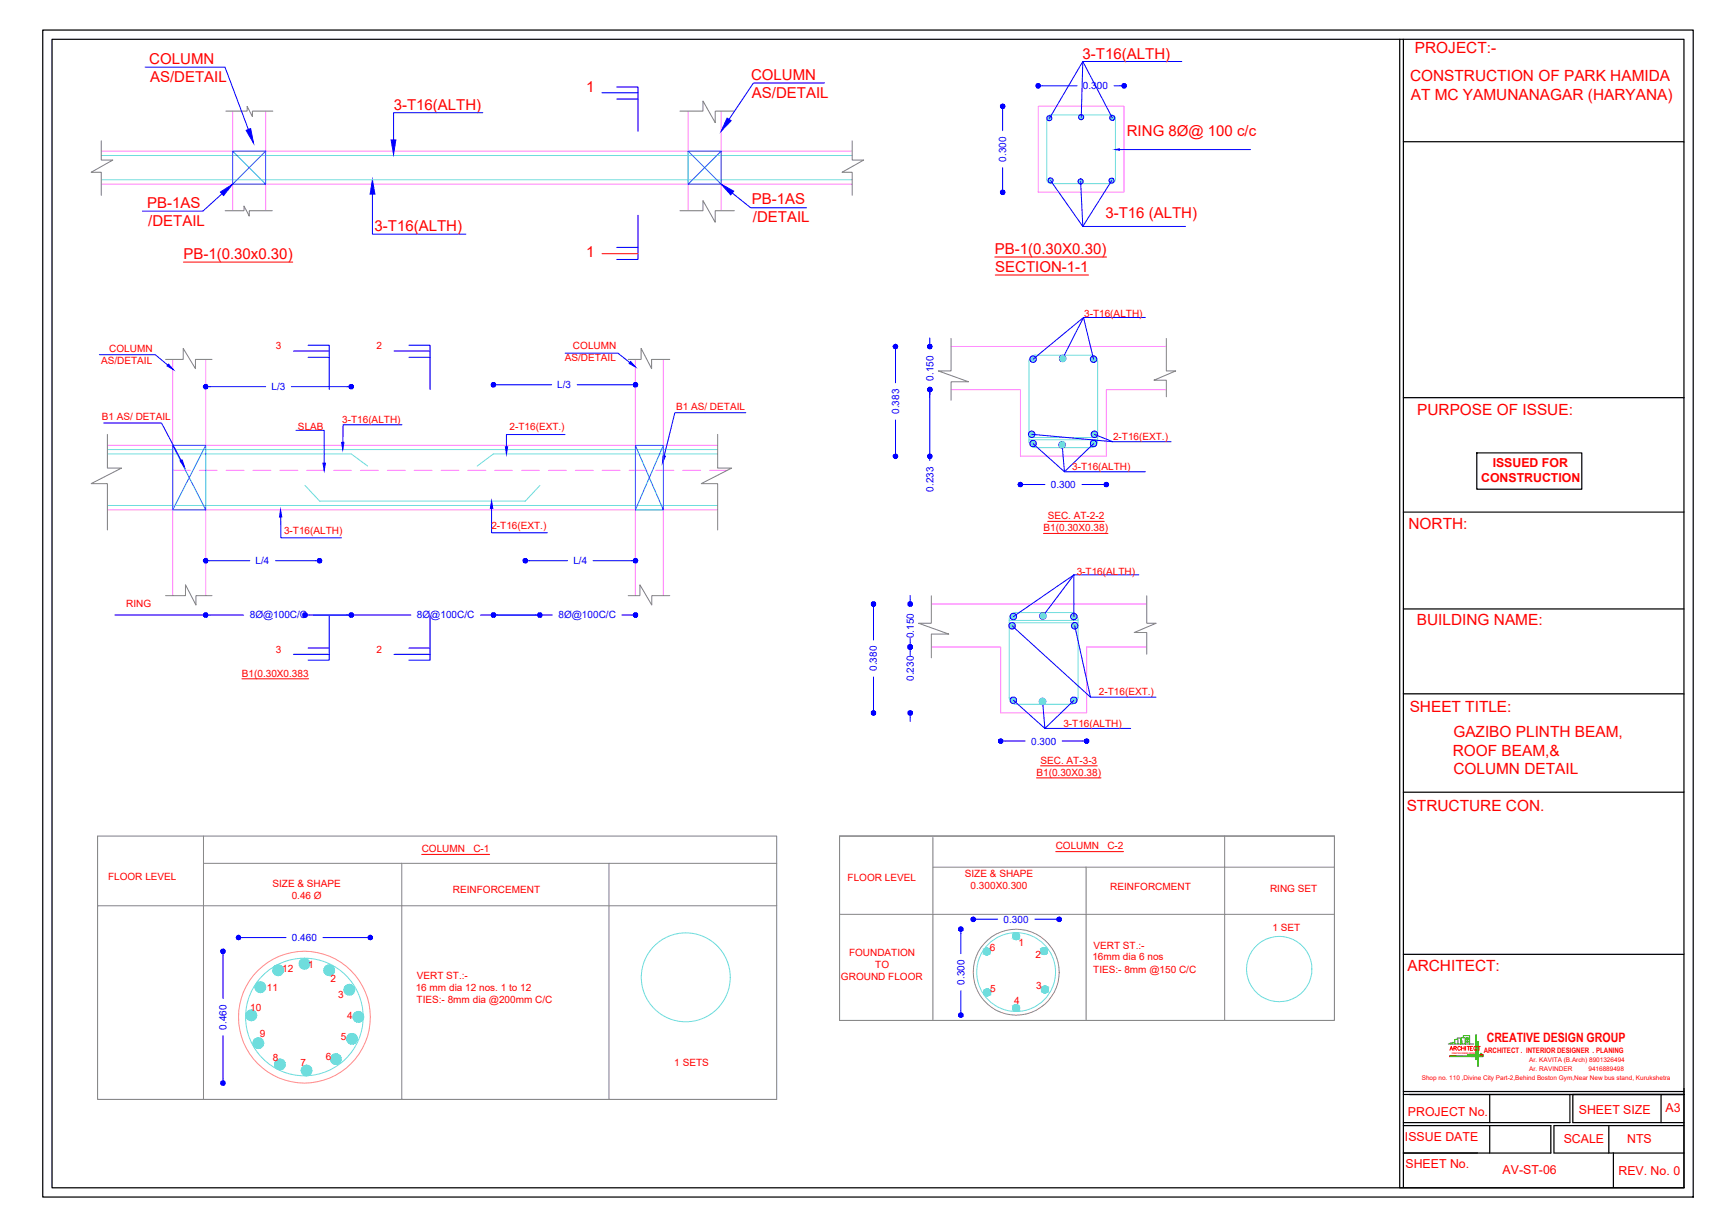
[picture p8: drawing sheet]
<svg xmlns="http://www.w3.org/2000/svg" width="420mm" height="297mm" viewBox="0 0 420 297" stroke-linecap="round" stroke-linejoin="round" font-family="sans-serif">
<defs><g id="words">
<g font-size="3.7" fill="#f00">
<text x="342.8" y="12.8">PROJECT:-</text>
<text x="341.7" y="19.7">CONSTRUCTION OF PARK HAMIDA</text>
<text x="341.8" y="24.2">AT MC YAMUNANAGAR (HARYANA)</text>
<text x="343.4" y="100.5">PURPOSE OF ISSUE:</text>
<text x="341.3" y="128.1">NORTH:</text>
<text x="343.3" y="151.5">BUILDING NAME:</text>
<text x="341.6" y="172.5">SHEET TITLE:</text>
<text x="352.2" y="178.6">GAZIBO PLINTH BEAM,</text>
<text x="352" y="183.1">ROOF BEAM,&amp;</text>
<text x="352.2" y="187.6">COLUMN DETAIL</text>
<text x="340.9" y="196.4">STRUCTURE CON.</text>
<text x="341" y="235.4">ARCHITECT:</text>
</g>
<g font-size="3.6" fill="#f00">
<text x="36.2" y="15.5">COLUMN</text>
<text x="262.3" y="14.4">3-T16(ALTH)</text>
<text x="36.4" y="19.9">AS/DETAIL</text>
<text x="142.1" y="22.2">1</text>
<text x="182" y="19.3">COLUMN</text>
<text x="182.2" y="23.7">AS/DETAIL</text>
<text x="95.4" y="26.7">3-T16(ALTH)</text>
<text x="273" y="33">RING 8Ø@ 100 c/c</text>
<text x="35.7" y="50.4">PB-1AS</text>
<text x="182.2" y="49.5">PB-1AS</text>
<text x="182.4" y="53.9">/DETAIL</text>
<text x="267.8" y="52.9">3-T16 (ALTH)</text>
<text x="35.9" y="54.8">/DETAIL</text>
<text x="90.7" y="56">3-T16(ALTH)</text>
<text x="44.4" y="62.7">PB-1(0.30x0.30)</text>
<text x="142.1" y="62.4">1</text>
<text x="241" y="61.5">PB-1(0.30X0.30)</text>
<text x="241.2" y="65.9">SECTION-1-1</text>
</g>
<text font-size="3.1" fill="#f00" x="360.2" y="252.3">CREATIVE DESIGN GROUP</text>
<g font-size="3" fill="#f00">
<text x="361.7" y="113.2">ISSUED FOR</text>
<text x="358.9" y="116.8">CONSTRUCTION</text>
<text x="382.6" y="270">SHEET SIZE</text>
<text x="403.5" y="269.5">A3</text>
<text x="341.2" y="270.3">PROJECT No.</text>
<text x="340.4" y="276.5">ISSUE DATE</text>
<text x="378.9" y="276.9">SCALE</text>
<text x="394.3" y="276.9">NTS</text>
<text x="340.6" y="283">SHEET No.</text>
<text x="364.1" y="284.4">AV-ST-06</text>
<text x="392.2" y="284.7">REV. No. 0</text>
</g>
<g font-size="2.4" fill="#00f">
<text x="262.4" y="21.6">0.300</text>
<text x="243.8" y="39.2" transform="rotate(-90 243.8 39.2)">0.300</text>
<text x="65.8" y="94.5">L/3</text>
<text x="135" y="94.1">L/3</text>
<text x="226.2" y="92.2" transform="rotate(-90 226.2 92.2)">0.150</text>
<text x="217.8" y="100.3" transform="rotate(-90 217.8 100.3)">0.383</text>
<text x="226.2" y="119.1" transform="rotate(-90 226.2 119.1)">0.233</text>
<text x="254.6" y="118.2">0.300</text>
<text x="61.9" y="136.7">L/4</text>
<text x="138.9" y="136.7">L/4</text>
<text x="60.5" y="149.6">8Ø@100C/C</text>
<text x="101" y="149.6">8Ø@100C/C</text>
<text x="135.3" y="149.6">8Ø@100C/C</text>
<text x="221.4" y="154.6" transform="rotate(-90 221.4 154.6)">0.150</text>
<text x="212.5" y="162.6" transform="rotate(-90 212.5 162.6)">0.380</text>
<text x="221.4" y="165" transform="rotate(-90 221.4 165)">0.230</text>
<text x="249.9" y="180.4">0.300</text>
<text x="243.2" y="223.6">0.300</text>
<text x="70.7" y="228">0.460</text>
<text x="233.7" y="238.5" transform="rotate(-90 233.7 238.5)">0.300</text>
<text x="54.9" y="249.5" transform="rotate(-90 54.9 249.5)">0.460</text>
</g>
<g font-size="2.4" fill="#f00">
<text x="262.7" y="76.7">3-T16(ALTH)</text>
<text x="24.5" y="88.1">AS/DETAIL</text>
<text x="26.5" y="85.2">COLUMN</text>
<text x="66.8" y="84.5">3</text>
<text x="91.3" y="84.5">2</text>
<text x="136.8" y="87.5">AS/DETAIL</text>
<text x="138.8" y="84.5">COLUMN</text>
<text x="24.7" y="101.8">B1 AS/ DETAIL</text>
<text x="163.8" y="99.4">B1 AS/ DETAIL</text>
<text x="72.2" y="104.1">SLAB</text>
<text x="82.9" y="102.4">3-T16(ALTH)</text>
<text x="123.5" y="104.3">2-T16(EXT.)</text>
<text x="269.7" y="106.7">2-T16(EXT.)</text>
<text x="259.8" y="113.9">3-T16(ALTH)</text>
<text x="253.9" y="125.8">SEC. AT-2-2</text>
<text x="68.8" y="129.4">3-T16(ALTH)</text>
<text x="119.1" y="128.2">2-T16(EXT.)</text>
<text x="252.8" y="128.7">B1(0.30X0.38)</text>
<text x="260.9" y="139.2">3-T16(ALTH)</text>
<text x="30.6" y="147.1">RING</text>
<text x="66.8" y="158.3">3</text>
<text x="91.3" y="158.3">2</text>
<text x="58.6" y="164">B1(0.30X0.383</text>
<text x="266.3" y="168.4">2-T16(EXT.)</text>
<text x="257.7" y="176.1">3-T16(ALTH)</text>
<text x="252.1" y="185">SEC. AT-3-3</text>
<text x="251.1" y="188">B1(0.30X0.38)</text>
<text x="102.2" y="206.5">COLUMN</text>
<text x="114.7" y="206.5">C-1</text>
<text x="255.8" y="205.8">COLUMN</text>
<text x="268.3" y="205.8">C-2</text>
<text x="26.2" y="213.2">FLOOR LEVEL</text>
<text x="66" y="214.8">SIZE &amp; SHAPE</text>
<text x="205.4" y="213.4">FLOOR LEVEL</text>
<text x="233.8" y="212.4">SIZE &amp; SHAPE</text>
<text x="235.2" y="215.3">0.300X0.300</text>
<text x="269" y="215.6">REINFORCMENT</text>
<text x="70.7" y="217.8">0.46 Ø</text>
<text x="109.8" y="216.4">REINFORCEMENT</text>
<text x="307.7" y="216">RING SET</text>
<text x="308.3" y="225.5">1 SET</text>
<text x="205.7" y="231.7">FOUNDATION</text>
<text x="239.8" y="230.5">6</text>
<text x="246.8" y="229.1">1</text>
<text x="250.9" y="232.2">2</text>
<text x="264.7" y="232.7">16mm dia 6 nos</text>
<text x="265" y="229.8">VERT ST.:-</text>
<text x="68.4" y="235.5">12</text>
<text x="74.7" y="234.6">1</text>
<text x="80.1" y="237.9">2</text>
<text x="101" y="237.3">VERT ST.:-</text>
<text x="203.8" y="237.5">GROUND FLOOR</text>
<text x="212.1" y="234.6">TO</text>
<text x="251.1" y="239.7">3</text>
<text x="264.9" y="235.7">TIES:- 8mm @150 C/C</text>
<text x="60.6" y="244.9">10</text>
<text x="64.7" y="240.1">11</text>
<text x="81.9" y="241.9">3</text>
<text x="100.7" y="240.2">16 mm dia 12 nos. 1 to 12</text>
<text x="101" y="243.1">TIES:- 8mm dia @200mm C/C</text>
<text x="239.9" y="240.4">5</text>
<text x="245.8" y="243.2">4</text>
<text x="63" y="251.3">9</text>
<text x="84.1" y="246.9">4</text>
<text x="66.1" y="257">8</text>
<text x="79" y="256.9">6</text>
<text x="82.6" y="252.1">5</text>
<text x="72.8" y="258.4">7</text>
<text x="163.4" y="258.4">1 SETS</text>
</g>
<text font-size="1.8" fill="#f00" x="359.5" y="255.1">ARCHITECT . INTERIOR DESIGNER . PLANING</text>
<g font-size="1.6" fill="#f00">
<text x="370.5" y="257.2">Ar. KAVITA (B.Arch) 8901326494</text>
<text x="344.5" y="261.7">Shop no. 110 ,Divine City Part-2,Behind Boston Gym,Near New bus stand, Kurukshetra</text>
<text x="370.5" y="259.4">Ar. RAVINDER</text>
<text x="384.9" y="259.4">9416889498</text>
</g>
<text font-size=".5" fill="#f00" x="351.8" y="255.4">CREATIVE DESIGN GROUP</text>
</g></defs>
<!-- layer: HATCH -->
<g fill="none" stroke="#808080" stroke-width=".24">
<path d="M24.5 34.1v4.7h2.8l-5.2 2.9h2.4v5.6M54.7 26.9h5.2v-1.1l1.3 2.4v-1.3h4.9M164.7 26.9h5.6v-2.4l3 5.2v-2.8h4.7M206.5 34.1v4.7h2.8l-5.3 2.9h2.5v5.6M54.6 51.1h4.5v-1.2l1.3 2.5v-1.3h5.6M164.7 51.1h5.6v-2.5l3 5.2v-2.7h4.7M40.1 87.1h4.3v-2.7l3 4.9v-2.2h4M152.2 87.1h3.1v-2.7l2.6 4.9v-2.2h4.4M230.4 82v7.9h-3l7.3 2.6h-4.3v4.5M282.6 82v7.9h2.3l-5.3 2.2h3v4M26 105.2v8.2h3.4l-7.3 3.8h3.9v11.2M173.9 105.2v8.2h3.4l-7.4 3.8h4v11.2"/>
<path d="M40.1 144.3h4.8v-2.6l2.6 4.9v-2.3h3.9M152.2 144.3h2.9v-2.6l2.8 4.9v-2.3h4.4M225.7 144.4v6.6h-3.1l7.3 2.6h-4.2v5.8M277.9 144.4v6.6h2.2l-5.3 2.2h3.1v5.3M23.7 202.6h164.5v63.8h-164.5zM23.7 219.5h164.5M49.3 209.2h138.9M49.3 202.6v63.8M97.4 209.2v57.2M147.6 209.2v57.2M203.4 202.6h119.9v44.6h-119.9zM226 202.9v44.3"/>
<path d="M226 210.1h97.3M263.2 210.1v37.1M296.7 202.6v44.6M203.4 221.5h119.9"/>
</g>
<!-- layer: TEXT -->
<path d="M44.4 63.5h26.5M145.9 61.5h8.7M241 62.3h27.1M241.2 66.6h22.6M252.8 129.2h15.7M253.9 126.3h13.7M58.6 164.5h16.2M251.1 188.5h15.7M252.1 185.5h13.8M102.2 207h16.4M255.8 206.3h16.4" fill="none" stroke="#f00" stroke-width=".24"/>
<!-- layer: steel -->
<g fill="none" stroke="#6edddd" stroke-width=".24">
<path d="M24.5 37.7h182M254.7 27.8a1.12 1.12 0 0 0-1.1 1.1v14.5a1.04 1.04 0 0 0 1.1 1.1h14.5M254.7 27.9h14.5M269.2 27.8a1.12 1.12 0 0 1 1.1 1.2v14.4a1.12 1.12 0 0 1-1.1 1.1M24.5 43.6h182M249.3 87.7v19.1M251 86a1.67 1.67 0 0 0-1.7 1.7M251 86.1h13.3M264.3 86a1.67 1.67 0 0 1 1.7 1.7v19.1a1.67 1.67 0 0 1-1.7 1.7h-13.3a1.67 1.67 0 0 1-1.7-1.7M26 108.9h147.9M26 110h59.1l4 2.9M73.9 117.6l3.6 3.8h49.8l3.5-3.8"/>
<path d="M173.9 110h-54.4l-3.9 2.9M249.3 106.6h16.7M249.3 106h16.7M26 122.5h147.9M244.5 150.3h16.7M244.5 150.9h16.7M246.2 148.4a1.67 1.67 0 0 0-1.7 1.7v18.9M246.2 148.4h13.3M259.5 148.4a1.67 1.67 0 0 1 1.7 1.7v18.9M244.5 169a1.67 1.67 0 0 0 1.7 1.6h13.3a1.67 1.67 0 0 0 1.7-1.6"/>
<circle cx="166.2" cy="236.8" r="10.8"/>
<circle cx="239.1" cy="230.5" r=".85"/>
<circle cx="246.2" cy="235.5" r="9.5"/>
<circle cx="246.2" cy="226.8" r=".82"/>
<circle cx="253" cy="230.4" r=".84"/>
<circle cx="253.2" cy="239.7" r=".84"/>
<circle cx="309.9" cy="234.8" r="7.9"/>
<circle cx="73.8" cy="246.4" r="14.2"/>
<circle cx="239.2" cy="240.5" r=".84"/>
<circle cx="246.2" cy="244.2" r=".83"/>
</g>
<!-- layer: STEPS -->
<circle cx="73.8" cy="246.4" r="16" fill="none" stroke="#dda56e" stroke-width=".24"/>
<!-- layer: steel -->
<g fill="#6edddd" stroke="#6edddd" stroke-width=".24">
<path d="M239.1 239.6h.2z"/>
<path d="M239 241.3h.4z"/>
<path d="M253.1 238.9h.2z"/>
<path d="M252.4 240h1.6z"/>
<path d="M253 240.5h.4z"/>
<path d="M252.8 229.6h.3z"/>
<path d="M252.8 231.2h.4z"/>
<path d="M239 229.7h.2z"/>
<path d="M238.4 230h1.4z"/>
<path d="M238.4 230.2h1.4z"/>
<path d="M238.3 230.8h1.6z"/>
<path d="M238.9 231.4h.4z"/>
<path d="M73.8 233.5h1.3l-.1-.4zM73.8 233.5l1-.8 .2 .4zM74.5 232.5l-.7 1 1-.8z"/>
<path d="M74.2 232.3l-.4 1.2 .7-1zM73.8 232.2l.4 .1-.4 1.2zM73.4 232.3l.4 1.2v-1.3z"/>
<path d="M73 232.5l.8 1-.4-1.2zM73 232.5l.8 1-1.1-.8zM72.7 232.7l-.2 .4 1.3 .4z"/>
<path d="M72.5 233.1v.4h1.3zM72.5 233.5h1.3l-1.3 .4zM72.5 233.9l.2 .4 1.1-.8z"/>
<path d="M72.7 234.3l.3 .3 .8-1.1zM73.8 233.5l-.4 1.2-.4-.1zM73.8 233.5l-.4 1.2 .4 .1z"/>
<path d="M73.8 233.5v1.3l.4-.1zM73.8 233.5l.7 1.1-.3 .1zM73.8 233.5l.7 1.1 .3-.3z"/>
<path d="M73.8 233.5l1 .8 .2-.4zM73.8 233.5h1.3l-.1 .4z"/>
<path d="M74.3 259.4h1.3l-.1-.4zM74.3 259.4l1-.8 .2 .4zM75 258.3l-.7 1.1 1-.8z"/>
<path d="M74.7 258.1l-.4 1.3 .7-1.1zM74.3 258.1h.4l-.4 1.3zM73.9 258.1l.4 1.3v-1.3z"/>
<path d="M73.5 258.3l.8 1.1-.4-1.3zM73.5 258.3l.8 1.1-1.1-.8zM73.2 258.6l-.1 .4 1.2 .4z"/>
<path d="M73.1 259l-.1 .4h1.3zM73 259.4h1.3l-1.2 .4zM73.1 259.8l.1 .3 1.1-.7z"/>
<path d="M73.2 260.1l.3 .3 .8-1zM74.3 259.4l-.4 1.2-.4-.2zM74.3 259.4l-.4 1.2 .4 .1z"/>
<path d="M74.3 259.4v1.3l.4-.1zM74.3 259.4l.7 1-.3 .2zM74.3 259.4l.7 1 .3-.3z"/>
<path d="M74.3 259.4l1 .7 .2-.3zM74.3 259.4h1.3l-.1 .4z"/>
<path d="M86.9 246.4h1.2v-.4zM86.9 246.4l1-.8 .2 .4zM87.6 245.3l-.7 1.1 1-.8z"/>
<path d="M87.2 245.2l-.3 1.2 .7-1.1zM86.9 245.1l.3 .1-.3 1.2zM86.4 245.2l.5 1.2v-1.3z"/>
<path d="M86 245.3l.9 1.1-.5-1.2zM86 245.3l.9 1.1-1.1-.8zM85.8 245.6l-.2 .4 1.3 .4z"/>
<path d="M85.6 246l-.1 .4h1.4zM85.5 246.4h1.4l-1.3 .4zM85.6 246.8l.2 .3 1.1-.7z"/>
<path d="M85.8 247.1l.2 .3 .9-1zM86.9 246.4l-.5 1.2-.4-.2zM86.9 246.4l-.5 1.2 .5 .1z"/>
<path d="M86.9 246.4v1.3l.3-.1zM86.9 246.4l.7 1-.4 .2zM86.9 246.4l.7 1 .3-.3z"/>
<path d="M86.9 246.4l1 .7 .2-.3zM86.9 246.4h1.2v.4z"/>
<path d="M60.9 246h1.3l-.1-.4zM60.9 246l1.1-.8 .1 .4zM61.7 244.9l-.8 1.1 1.1-.8z"/>
<path d="M61.3 244.8l-.4 1.2 .8-1.1zM60.9 244.7l.4 .1-.4 1.2zM60.5 244.8l.4 1.2v-1.3z"/>
<path d="M60.1 244.9l.8 1.1-.4-1.2zM60.1 244.9l.8 1.1-1.1-.8zM59.8 245.2l-.1 .4 1.2 .4z"/>
<path d="M59.7 245.6l-.1 .4h1.3zM59.6 246h1.3l-1.2 .4zM59.7 246.4l.1 .4 1.1-.8z"/>
<path d="M59.8 246.8l.3 .3 .8-1.1zM60.9 246l-.4 1.2-.4-.1zM60.9 246l-.4 1.2 .4 .1z"/>
<path d="M60.9 246v1.3l.4-.1zM60.9 246l.8 1.1-.4 .1zM60.9 246l.8 1.1 .3-.3z"/>
<path d="M60.9 246l1.1 .8 .1-.4zM60.9 246h1.3l-.1 .4z"/>
<path d="M63.1 239.2h1.3l-.1-.4zM63.1 239.2l1-.8 .2 .4zM63.9 238.1l-.8 1.1 1-.8z"/>
<path d="M63.5 238l-.4 1.2 .8-1.1zM63.1 237.9l.4 .1-.4 1.2zM62.7 238l.4 1.2v-1.3z"/>
<path d="M62.3 238.1l.8 1.1-.4-1.2zM62.3 238.1l.8 1.1-1.1-.8zM62 238.4l-.2 .4 1.3 .4z"/>
<path d="M61.8 238.8v.4h1.3zM61.8 239.2h1.3l-1.3 .4zM61.8 239.6l.2 .3 1.1-.7z"/>
<path d="M62 239.9l.3 .3 .8-1zM63.1 239.2l-.4 1.2-.4-.2zM63.1 239.2l-.4 1.2 .4 .1z"/>
<path d="M63.1 239.2v1.3l.4-.1zM63.1 239.2l.8 1-.4 .2zM63.1 239.2l.8 1 .2-.3z"/>
<path d="M63.1 239.2l1 .7 .2-.3zM63.1 239.2h1.3l-.1 .4z"/>
<path d="M67.4 235.1h1.3v-.4zM67.4 235.1l1-.8 .3 .4zM68.2 234l-.8 1.1 1-.8z"/>
<path d="M67.8 233.8l-.4 1.3 .8-1.1zM67.4 233.8h.4l-.4 1.3zM67 233.8l.4 1.3v-1.3z"/>
<path d="M66.6 234l.8 1.1-.4-1.3zM66.6 234l.8 1.1-1-.8zM66.4 234.3l-.2 .4 1.2 .4z"/>
<path d="M66.2 234.7l-.1 .4h1.3zM66.1 235.1h1.3l-1.2 .4zM66.2 235.5l.2 .3 1-.7z"/>
<path d="M66.4 235.8l.2 .3 .8-1zM67.4 235.1l-.4 1.2-.4-.2zM67.4 235.1l-.4 1.2 .4 .1z"/>
<path d="M67.4 235.1v1.3l.4-.1zM67.4 235.1l.8 1-.4 .2zM67.4 235.1l.8 1 .2-.3z"/>
<path d="M67.4 235.1l1 .7 .3-.3zM67.4 235.1h1.3v.4z"/>
<path d="M79.8 235.1h1.3l-.1-.4zM79.8 235.1l1-.8 .2 .4zM80.5 234l-.7 1.1 1-.8z"/>
<path d="M80.2 233.8l-.4 1.3 .7-1.1zM79.8 233.8h.4l-.4 1.3zM79.4 233.8l.4 1.3v-1.3z"/>
<path d="M79 234l.8 1.1-.4-1.3zM79 234l.8 1.1-1.1-.8zM78.7 234.3l-.2 .4 1.3 .4z"/>
<path d="M78.5 234.7v.4h1.3zM78.5 235.1h1.3l-1.3 .4zM78.5 235.5l.2 .3 1.1-.7z"/>
<path d="M78.7 235.8l.3 .3 .8-1zM79.8 235.1l-.4 1.2-.4-.2zM79.8 235.1l-.4 1.2 .4 .1z"/>
<path d="M79.8 235.1v1.3l.4-.1zM79.8 235.1l.7 1-.3 .2zM79.8 235.1l.7 1 .3-.3z"/>
<path d="M79.8 235.1l1 .7 .2-.3zM79.8 235.1h1.3l-.1 .4z"/>
<path d="M84.7 239.8h1.3l-.1-.4zM84.7 239.8l1-.7 .2 .3zM85.4 238.8l-.7 1 1-.7z"/>
<path d="M85.1 238.5l-.4 1.3 .7-1zM84.7 238.5h.4l-.4 1.3zM84.3 238.5l.4 1.3v-1.3z"/>
<path d="M83.9 238.8l.8 1-.4-1.3zM83.9 238.8l.8 1-1.1-.7zM83.6 239.1l-.2 .3 1.3 .4z"/>
<path d="M83.4 239.4l-.1 .4h1.4zM83.3 239.8h1.4l-1.3 .4zM83.4 240.2l.2 .4 1.1-.8z"/>
<path d="M83.6 240.6l.3 .3 .8-1.1zM84.7 239.8l-.4 1.2-.4-.1zM84.7 239.8l-.4 1.2 .4 .1z"/>
<path d="M84.7 239.8v1.3l.4-.1zM84.7 239.8l.7 1.1-.3 .1zM84.7 239.8l.7 1.1 .3-.3z"/>
<path d="M84.7 239.8l1 .8 .2-.4zM84.7 239.8h1.3l-.1 .4z"/>
<path d="M85.3 251.7h1.3l-.1-.4zM85.3 251.7l1-.8 .2 .4zM86 250.6l-.7 1.1 1-.8z"/>
<path d="M85.7 250.4l-.4 1.3 .7-1.1zM85.3 250.4h.4l-.4 1.3zM84.9 250.4l.4 1.3v-1.3z"/>
<path d="M84.5 250.6l.8 1.1-.4-1.3zM84.2 250.9l.3-.3 .8 1.1zM84.2 250.9l-.1 .4 1.2 .4z"/>
<path d="M84.1 251.3l-.1 .4h1.3zM84 251.7h1.3l-1.2 .4zM84.1 252.1l.1 .3 1.1-.7z"/>
<path d="M84.2 252.4l.3 .3 .8-1zM85.3 251.7l-.4 1.2-.4-.2zM85.3 251.7l-.4 1.2 .4 .1z"/>
<path d="M85.3 251.7v1.3l.4-.1zM85.3 251.7l.7 1-.3 .2zM85.3 251.7l.7 1 .3-.3z"/>
<path d="M85.3 251.7l1 .7 .2-.3zM85.3 251.7h1.3l-.1 .4z"/>
<path d="M81.4 256.6h1.3l-.1-.4zM81.4 256.6l1-.8 .2 .4zM82.1 255.6l-.7 1 1-.8z"/>
<path d="M81.8 255.4l-.4 1.2 .7-1zM81.4 255.3l.4 .1-.4 1.2zM81 255.4l.4 1.2v-1.3z"/>
<path d="M80.6 255.6l.8 1-.4-1.2zM80.6 255.6l.8 1-1.1-.8zM80.3 255.8l-.2 .4 1.3 .4z"/>
<path d="M80.1 256.2v.4h1.3zM80.1 256.6h1.3l-1.3 .4zM80.1 257l.2 .4 1.1-.8z"/>
<path d="M80.3 257.4l.3 .2 .8-1zM81.4 256.6l-.4 1.3-.4-.3zM81.4 256.6l-.4 1.3h.4z"/>
<path d="M81.4 256.6v1.3h.4zM81.4 256.6l.7 1-.3 .3zM81.4 256.6l.7 1 .3-.2z"/>
<path d="M81.4 256.6l1 .8 .2-.4zM81.4 256.6h1.3l-.1 .4z"/>
<path d="M67.8 257.9h1.3v-.4zM67.8 257.9l1.1-.8 .2 .4zM68.6 256.8l-.8 1.1 1.1-.8z"/>
<path d="M68.2 256.7l-.4 1.2 .8-1.1zM67.8 256.6l.4 .1-.4 1.2zM67.4 256.7l.4 1.2v-1.3z"/>
<path d="M67.1 256.8l.7 1.1-.4-1.2zM67.1 256.8l.7 1.1-1-.8zM66.8 257.1l-.2 .4 1.2 .4z"/>
<path d="M66.6 257.5l-.1 .4h1.3zM66.5 257.9h1.3l-1.2 .4zM66.6 258.3l.2 .4 1-.8z"/>
<path d="M66.8 258.7l.3 .3 .7-1.1zM67.8 257.9l-.4 1.2-.3-.1zM67.8 257.9l-.4 1.2 .4 .1z"/>
<path d="M67.8 257.9v1.3l.4-.1zM67.8 257.9l.8 1.1-.4 .1zM67.8 257.9l.8 1.1 .3-.3z"/>
<path d="M67.8 257.9l1.1 .8 .2-.4zM67.8 257.9h1.3v.4z"/>
<path d="M62.6 252.7h1.3l-.1-.4zM62.6 252.7l1.1-.7 .1 .3zM63.4 251.7l-.8 1 1.1-.7z"/>
<path d="M63 251.5l-.4 1.2 .8-1zM62.6 251.4l.4 .1-.4 1.2zM62.2 251.5l.4 1.2v-1.3z"/>
<path d="M61.8 251.7l.8 1-.4-1.2zM61.8 251.7l.8 1-1.1-.7zM61.5 252l-.1 .3 1.2 .4z"/>
<path d="M61.4 252.3l-.1 .4h1.3zM61.3 252.7h1.3l-1.2 .5zM61.4 253.2l.1 .3 1.1-.8z"/>
<path d="M61.5 253.5l.3 .3 .8-1.1zM62.6 252.7l-.4 1.3-.4-.2zM62.6 252.7l-.4 1.3h.4z"/>
<path d="M62.6 252.7v1.3h.4zM62.6 252.7l.8 1.1-.4 .2zM62.6 252.7l.8 1.1 .3-.3z"/>
<path d="M62.6 252.7l1.1 .8 .1-.3zM62.6 252.7h1.3l-.1 .5z"/>
<path d="M254.3 28.7h.5v-.3zM254.6 28.2l.2 .2-.5 .3zM254.3 28.1v.6l.3-.5z"/>
<path d="M254 28.2l.3 .5v-.6zM254 28.2l.3 .5-.5-.3zM253.8 28.4l-.1 .3h.6z"/>
<path d="M253.7 28.7l.1 .2 .5-.2zM253.8 28.9l.5-.2-.3 .4zM254.3 28.7l-.3 .4 .3 .1z"/>
<path d="M254.3 28.7v.5l.3-.1zM254.3 28.7l.5 .2-.2 .2zM254.3 28.7l.5 .2v-.2z"/>
<path d="M269.5 28.6h.6l-.1-.3zM269.8 28.1l.2 .2-.5 .3zM269.5 28v.6l.3-.5z"/>
<path d="M269.3 28.1l.2 .5v-.6zM269.1 28.3l.2-.2 .2 .5zM269.1 28.3l-.1 .3h.5z"/>
<path d="M269 28.6l.1 .2 .4-.2zM269.1 28.8l.4-.2-.2 .4zM269.5 28.6l-.2 .4 .2 .1z"/>
<path d="M269.5 28.6v.5l.3-.1zM269.5 28.6l.5 .2-.2 .2zM269.5 28.6l.5 .2 .1-.2z"/>
<path d="M262 28.4h.5v-.3zM262.2 27.9l.3 .2-.5 .3zM262 27.9v.5l.2-.5z"/>
<path d="M261.7 27.9l.3 .5v-.5zM261.7 27.9l.3 .5-.5-.3zM261.5 28.1l-.1 .3h.6z"/>
<path d="M261.4 28.4l.1 .3 .5-.3zM261.5 28.7l.5-.3-.3 .5zM262 28.4l-.3 .5 .3 .1z"/>
<path d="M262 28.4v.6l.2-.1zM262 28.4l.5 .3-.3 .2zM262 28.4l.5 .3v-.3z"/>
<path d="M254.6 43.7h.5l-.1-.2zM254.8 43.3l.2 .2-.4 .2zM254.6 43.2v.5l.2-.4z"/>
<path d="M254.3 43.3l.3 .4v-.5zM254.1 43.5l.2-.2 .3 .4zM254.1 43.5l-.1 .2h.6z"/>
<path d="M254 43.7l.1 .3 .5-.3zM254.1 44l.5-.3-.3 .5zM254.6 43.7l-.3 .5 .3 .1z"/>
<path d="M254.6 43.7v.6l.2-.1zM254.6 43.7l.4 .3-.2 .2zM254.6 43.7l.4 .3 .1-.3z"/>
<path d="M269.4 43.8h.5l-.1-.3zM269.6 43.3l.2 .2-.4 .3zM269.4 43.2v.6l.2-.5z"/>
<path d="M269.1 43.3l.3 .5v-.6zM268.9 43.5l.2-.2 .3 .5zM268.9 43.5l-.1 .3h.6z"/>
<path d="M268.8 43.8l.1 .3 .5-.3zM268.9 44.1l.5-.3-.3 .4zM269.4 43.8l-.3 .4 .3 .1z"/>
<path d="M269.4 43.8v.5l.2-.1zM269.4 43.8l.4 .3-.2 .1zM269.4 43.8l.4 .3 .1-.3z"/>
<path d="M261.9 44h.5l-.1-.3zM262.1 43.5l.2 .2-.4 .3zM261.9 43.4v.6l.2-.5z"/>
<path d="M261.6 43.5l.3 .5v-.6zM261.6 43.5l.3 .5-.5-.3zM261.4 43.7l-.1 .3h.6z"/>
<path d="M261.3 44l.1 .2 .5-.2zM261.4 44.2l.5-.2-.3 .5zM261.9 44l-.3 .5h.3z"/>
<path d="M261.9 44v.5h.2zM261.9 44l.4 .2-.2 .3zM261.9 44l.4 .2 .1-.2z"/>
<path d="M250.3 87h.7l-.1-.3zM250.7 86.4l.2 .3-.6 .3zM250.3 86.3v.7l.4-.6z"/>
<path d="M250 86.4l.3 .6v-.7zM250 86.4l.3 .6-.6-.3zM249.7 86.7l-.1 .3h.7z"/>
<path d="M249.6 87l.1 .4 .6-.4zM249.7 87.4l.6-.4-.3 .6zM250.3 87l-.3 .6 .3 .1z"/>
<path d="M250.3 87v.7l.4-.1zM250.3 87l.6 .4-.2 .2zM250.3 87l.6 .4 .1-.4z"/>
<path d="M265 87h.7l-.1-.3zM265.3 86.4l.3 .3-.6 .3zM265 86.3v.7l.3-.6z"/>
<path d="M264.6 86.4l.4 .6v-.7zM264.6 86.4l.4 .6-.6-.3zM264.4 86.7l-.1 .3h.7z"/>
<path d="M264.3 87l.1 .4 .6-.4zM264.4 87.4l.6-.4-.4 .6zM265 87l-.4 .6 .4 .1z"/>
<path d="M265 87v.7l.3-.1zM265 87l.6 .4-.3 .2zM265 87l.6 .4 .1-.4z"/>
<path d="M249.6 107.5l.1 .3 .6-.3zM249.7 107.8l.6-.3-.3 .6zM250.3 107.5l-.3 .6 .3 .1z"/>
<path d="M250.3 107.5v.7l.4-.1zM250.3 107.5l.6 .3-.2 .3zM250.3 107.5l.6 .3 .1-.3z"/>
<path d="M250.3 107.5h.7l-.1-.4zM250.7 106.9l.2 .2-.6 .4zM250.3 106.8v.7l.4-.6z"/>
<path d="M250 106.9l.3 .6v-.7zM250 106.9l.3 .6-.6-.4zM249.7 107.1l-.1 .4h.7z"/>
<path d="M264.3 107.5l.1 .3 .6-.3zM264.4 107.8l.6-.3-.4 .6zM265 107.5l-.4 .6 .4 .1z"/>
<path d="M265 107.5v.7l.3-.1zM265 107.5l.6 .3-.3 .3zM265 107.5l.6 .3 .1-.3z"/>
<path d="M265 107.5h.7l-.1-.4zM265.3 106.9l.3 .2-.6 .4zM265 106.8v.7l.3-.6z"/>
<path d="M264.6 106.9l.4 .6v-.7zM264.6 106.9l.4 .6-.6-.4zM264.4 107.1l-.1 .4h.7z"/>
<path d="M249.3 105.2l.1 .4 .6-.4zM249.4 105.6l.6-.4-.3 .6zM250 105.2l-.3 .6 .3 .1z"/>
<path d="M250 105.2v.7l.3-.1zM250 105.2l.6 .4-.3 .2zM250 105.2l.6 .4 .1-.4z"/>
<path d="M250 105.2h.7l-.1-.3zM250.3 104.6l.3 .3-.6 .3zM250 104.5v.7l.3-.6z"/>
<path d="M249.7 104.6l.3 .6v-.7zM249.7 104.6l.3 .6-.6-.3zM249.4 104.9l-.1 .3h.7z"/>
<path d="M264.5 105.2l.1 .4 .6-.4zM264.6 105.6l.6-.4-.4 .6zM265.2 105.2l-.4 .6 .4 .1z"/>
<path d="M265.2 105.2v.7l.3-.1zM265.2 105.2l.6 .4-.3 .2zM265.2 105.2l.6 .4 .1-.4z"/>
<path d="M265.2 105.2h.7l-.1-.3zM265.5 104.6l.3 .3-.6 .3zM265.2 104.5v.7l.3-.6z"/>
<path d="M264.8 104.6l.4 .6v-.7zM264.8 104.6l.4 .6-.6-.3zM264.6 104.9l-.1 .3h.7z"/>
<path d="M256.7 107.8l.1 .3 .6-.3zM256.8 108.1l.6-.3-.4 .6zM257.4 107.8l-.4 .6 .4 .1z"/>
<path d="M257.4 107.8v.7l.3-.1zM257.4 107.8l.6 .3-.3 .3zM257.4 107.8l.6 .3v-.3z"/>
<path d="M257.4 107.8h.6v-.4zM257.7 107.1l.3 .3-.6 .4zM257.4 107.1v.7l.3-.7z"/>
<path d="M257 107.1l.4 .7v-.7zM257 107.1l.4 .7-.6-.4zM256.8 107.4l-.1 .4h.7z"/>
<path d="M257.5 86.9h.7l-.1-.4zM257.8 86.3l.3 .2-.6 .4zM257.5 86.2v.7l.3-.6z"/>
<path d="M257.2 86.3l.3 .6v-.7zM257.2 86.3l.3 .6-.6-.4zM256.9 86.5l-.1 .4h.7z"/>
<path d="M256.8 86.9l.1 .3 .6-.3zM256.9 87.2l.6-.3-.3 .6zM257.5 86.9l-.3 .6 .3 .1z"/>
<path d="M257.5 86.9v.7l.3-.1zM257.5 86.9l.6 .3-.3 .3zM257.5 86.9l.6 .3 .1-.3z"/>
<path d="M245.6 149.4h.6v-.3zM245.9 148.8l.3 .3-.6 .3zM245.6 148.7v.7l.3-.6z"/>
<path d="M245.2 148.8l.4 .6v-.7zM245 149.1l.2-.3 .4 .6zM245 149.1l-.1 .3h.7z"/>
<path d="M244.9 149.4l.1 .3 .6-.3zM245 149.7l.6-.3-.4 .6zM245.6 149.4l-.4 .6 .4 .1z"/>
<path d="M245.6 149.4v.7l.3-.1zM245.6 149.4l.6 .3-.3 .3zM245.6 149.4l.6 .3v-.3z"/>
<path d="M260.2 149.4h.7l-.1-.3zM260.5 148.8l.3 .3-.6 .3zM260.2 148.7v.7l.3-.6z"/>
<path d="M259.9 148.8l.3 .6v-.7zM259.6 149.1l.3-.3 .3 .6zM259.6 149.1l-.1 .3h.7z"/>
<path d="M259.5 149.4l.1 .3 .6-.3zM259.6 149.7l.6-.3-.3 .6zM260.2 149.4l-.3 .6 .3 .1z"/>
<path d="M260.2 149.4v.7l.3-.1zM260.2 149.4l.6 .3-.3 .3zM260.2 149.4l.6 .3 .1-.3z"/>
<path d="M244.9 169.7l.1 .3 .6-.3zM245 170l.6-.3-.4 .6zM245.6 169.7l-.4 .6h.4z"/>
<path d="M245.6 169.7v.6h.3zM245.6 169.7l.6 .3-.3 .3zM245.6 169.7l.6 .3v-.3z"/>
<path d="M245.6 169.7h.6v-.4zM245.9 169.1l.3 .2-.6 .4zM245.6 169v.7l.3-.6z"/>
<path d="M245.2 169.1l.4 .6v-.7zM245 169.3l.2-.2 .4 .6zM245 169.3l-.1 .4h.7z"/>
<path d="M259.5 169.7l.1 .3 .6-.3zM259.6 170l.6-.3-.3 .6zM260.2 169.7l-.3 .6h.3z"/>
<path d="M260.2 169.7v.6h.3zM260.2 169.7l.6 .3-.3 .3zM260.2 169.7l.6 .3 .1-.3z"/>
<path d="M260.2 169.7h.7l-.1-.4zM260.5 169.1l.3 .2-.6 .4zM260.2 169v.7l.3-.6z"/>
<path d="M259.9 169.1l.3 .6v-.7zM259.6 169.3l.3-.2 .3 .6zM259.6 169.3l-.1 .4h.7z"/>
<path d="M245.3 151.6h.6v-.3zM245.6 151l.3 .3-.6 .3zM245.3 151v.6l.3-.6z"/>
<path d="M244.9 151l.4 .6v-.6zM244.6 151.3l.3-.3 .4 .6zM244.6 151.3l-.1 .3h.8z"/>
<path d="M244.5 151.6l.1 .4 .7-.4zM244.6 152l.7-.4-.4 .7zM245.3 151.6l-.4 .7 .4 .1z"/>
<path d="M245.3 151.6v.8l.3-.1zM245.3 151.6l.6 .4-.3 .3zM245.3 151.6l.6 .4v-.4z"/>
<path d="M260.4 151.6h.7l-.1-.3zM260.8 151l.2 .3-.6 .3zM260.4 151v.6l.4-.6z"/>
<path d="M260.1 151l.3 .6v-.6zM259.8 151.3l.3-.3 .3 .6zM259.8 151.3l-.1 .3h.7z"/>
<path d="M259.7 151.6l.1 .4 .6-.4zM259.8 152l.6-.4-.3 .7zM260.4 151.6l-.3 .7 .3 .1z"/>
<path d="M260.4 151.6v.8l.4-.1zM260.4 151.6l.6 .4-.2 .3zM260.4 151.6l.6 .4 .1-.4z"/>
<path d="M251.9 170l.1 .3 .6-.3zM252 170.3l.6-.3-.3 .6zM252.6 170l-.3 .6h.3z"/>
<path d="M252.6 170v.6h.4zM252.6 170l.6 .3-.2 .3zM252.6 170l.6 .3 .1-.3z"/>
<path d="M252.6 170h.7l-.1-.4zM253 169.3l.2 .3-.6 .4zM252.6 169.2v.8l.4-.7z"/>
<path d="M252.3 169.3l.3 .7v-.8zM252.3 169.3l.3 .7-.6-.4zM252 169.6l-.1 .4h.7z"/>
<path d="M252.7 149.3h.7l-.1-.4zM253.1 148.6l.2 .3-.6 .4zM252.7 148.5v.8l.4-.7z"/>
<path d="M252.4 148.6l.3 .7v-.8zM252.4 148.6l.3 .7-.6-.4zM252.1 148.9l-.1 .4h.7z"/>
<path d="M252 149.3l.1 .3 .6-.3zM252.1 149.6l.6-.3-.3 .6zM252.7 149.3l-.3 .6h.3z"/>
<path d="M252.7 149.3v.6h.4zM252.7 149.3l.6 .3-.2 .3zM252.7 149.3l.6 .3 .1-.3z"/>
<path d="M246.2 226h.3zM246 226h.5z"/>
<path d="M246 226l.6 .1zM245.9 226.1h.7z"/>
<path d="M245.9 226.1h.8zM245.7 226.1h1z"/>
<path d="M245.7 226.1l1.1 .2zM245.7 226.1l1.1 .2h-1.2z"/>
<path d="M245.6 226.3l1.3 .1zM245.6 226.3l1.3 .1h-1.4z"/>
<path d="M245.5 226.4l1.5 .1zM245.5 226.4l1.5 .1h-1.6z"/>
<path d="M245.4 226.5l1.6 .2v-.2zM245.4 226.5l1.6 .2h-1.6z"/>
<path d="M245.4 226.7l1.6 .1v-.1zM245.4 226.7l1.6 .1h-1.6z"/>
<path d="M245.4 226.8l1.6 .2v-.2zM245.4 226.8l1.6 .2h-1.6z"/>
<path d="M245.4 227l1.6 .1v-.1zM245.4 227l1.6 .1h-1.6z"/>
<path d="M245.4 227.1l1.5 .1 .1-.1zM245.4 227.1l1.5 .1z"/>
<path d="M245.5 227.2l1.3 .2 .1-.2zM245.5 227.2l1.3 .2z"/>
<path d="M245.6 227.4l1.1 .1 .1-.1zM245.6 227.4l1.1 .1z"/>
<path d="M245.7 227.5h1zM245.7 227.5l.9 .1z"/>
<path d="M245.9 227.6h.7zM245.9 227.6h.6z"/>
<path d="M246 227.6h.5zM246 227.6l.3 .1z"/>
<path d="M239.1 239.6h.3zM239 239.6h.4z"/>
<path d="M239 239.6h.5zM239 239.6h.5z"/>
<path d="M239 239.6l.6 .1zM238.8 239.7h.8z"/>
<path d="M238.8 239.7h.8zM238.8 239.7h.8z"/>
<path d="M238.8 239.7l.9 .1zM238.7 239.8h1z"/>
<path d="M238.7 239.8h1.1zM238.7 239.8h1.1z"/>
<path d="M238.7 239.8l1.1 .1zM238.7 239.8l1.1 .1zM238.6 239.9h1.2zM238.6 239.9h1.2z"/>
<path d="M238.6 239.9l1.3 .1zM238.6 239.9l1.3 .1h-1.4zM238.5 240h1.4zM238.5 240h1.4z"/>
<path d="M238.5 240l1.5 .2zM238.5 240l1.5 .2h-1.6z"/>
<path d="M238.4 240.2h1.6zM238.4 240.2h1.6z"/>
<path d="M238.4 240.2l1.6 .1v-.1zM238.4 240.2l1.6 .1h-1.6zM238.4 240.3h1.6zM238.4 240.3h1.6z"/>
<path d="M238.4 240.3l1.7 .2-.1-.2zM238.4 240.3l1.7 .2h-1.7zM238.4 240.5h1.7zM238.4 240.5h1.7z"/>
<path d="M238.4 240.5l1.6 .2 .1-.2zM238.4 240.5l1.6 .2h-1.6zM238.4 240.7h1.6zM238.4 240.7h1.6z"/>
<path d="M238.4 240.7l1.6 .1v-.1zM238.4 240.7l1.6 .1h-1.6zM238.4 240.8h1.6zM238.4 240.8h1.6z"/>
<path d="M238.4 240.8l1.5 .1 .1-.1zM238.4 240.8l1.5 .1z"/>
<path d="M238.5 240.9l1.4 .1zM238.5 240.9l1.4 .1z"/>
<path d="M238.5 241h1.4zM238.5 241h1.3z"/>
<path d="M238.6 241h1.2zM238.6 241l1.2 .1z"/>
<path d="M238.7 241.1h1.1zM238.7 241.1h1z"/>
<path d="M238.7 241.1h1zM238.7 241.1l.9 .1z"/>
<path d="M238.8 241.2h.8zM238.8 241.2h.7z"/>
<path d="M238.9 241.2h.6zM238.9 241.2h.6z"/>
<path d="M239 241.2h.5zM239 241.2l.4 .1z"/>
<path d="M239 241.3h.3zM239.1 241.3h.2z"/>
<path d="M246.2 243.4l.3 .1zM246 243.5h.5z"/>
<path d="M246 243.5h.6zM245.9 243.5h.7z"/>
<path d="M245.9 243.5l.8 .1zM245.7 243.6h1z"/>
<path d="M245.7 243.6l1.1 .1zM245.6 243.7h1.2z"/>
<path d="M245.6 243.7l1.3 .1zM245.6 243.7l1.3 .1h-1.4z"/>
<path d="M245.5 243.8l1.5 .1zM245.5 243.8l1.5 .1h-1.6z"/>
<path d="M245.4 243.9l1.6 .2v-.2zM245.4 243.9l1.6 .2h-1.6z"/>
<path d="M245.4 244.1l1.6 .2v-.2zM245.4 244.1l1.6 .2h-1.6z"/>
<path d="M245.4 244.3l1.6 .1v-.1zM245.4 244.3l1.6 .1h-1.6z"/>
<path d="M245.4 244.4l1.6 .2v-.2zM245.4 244.4l1.6 .2h-1.6z"/>
<path d="M245.4 244.6l1.5 .1 .1-.1zM245.4 244.6l1.5 .1z"/>
<path d="M245.5 244.7l1.3 .1 .1-.1zM245.5 244.7l1.3 .1z"/>
<path d="M245.6 244.8h1.2zM245.6 244.8l1.1 .1z"/>
<path d="M245.7 244.9h1zM245.7 244.9l.9 .1z"/>
<path d="M245.9 245h.7zM245.9 245h.6z"/>
<path d="M246 245h.5zM246 245l.3 .1z"/>
<path d="M253.1 238.9h.3zM253 238.9h.4z"/>
<path d="M253 238.9l.5 .1zM252.9 239h.6z"/>
<path d="M252.9 239h.6zM252.8 239h.7z"/>
<path d="M252.8 239h.8zM252.8 239h.8z"/>
<path d="M252.8 239l.8 .1zM252.8 239l.8 .1z"/>
<path d="M252.7 239.1h1zM252.6 239.1h1.1z"/>
<path d="M252.6 239.1h1.2zM252.6 239.1h1.2z"/>
<path d="M252.6 239.1l1.3 .1zM252.6 239.1l1.3 .1z"/>
<path d="M252.5 239.2l1.4 .1zM252.5 239.3h1.4z"/>
<path d="M252.5 239.3l1.4 .1zM252.5 239.3l1.4 .1z"/>
<path d="M252.5 239.4h1.4zM252.5 239.4h1.4z"/>
<path d="M252.4 239.4l1.6 .1-.1-.1zM252.4 239.4l1.6 .1h-1.6zM252.4 239.5h1.6zM252.4 239.5h1.6z"/>
<path d="M252.4 239.5l1.6 .2v-.2zM252.4 239.5l1.6 .2h-1.7zM252.3 239.7h1.7zM252.3 239.7h1.7z"/>
<path d="M252.3 239.7l1.7 .2v-.2zM252.3 239.7l1.7 .2h-1.6zM252.4 239.9h1.6zM252.4 239.9h1.6z"/>
<path d="M252.4 239.9l1.6 .1v-.1zM252.4 239.9l1.6 .1h-1.6zM252.4 240h1.6z"/>
<path d="M252.4 240l1.5 .1 .1-.1zM252.4 240l1.5 .1h-1.4z"/>
<path d="M252.5 240.1l1.4 .1zM252.5 240.1l1.4 .1z"/>
<path d="M252.5 240.2h1.4zM252.5 240.2h1.3z"/>
<path d="M252.5 240.2l1.3 .1zM252.5 240.2l1.3 .1z"/>
<path d="M252.5 240.3h1.3zM252.5 240.3l1.2 .1z"/>
<path d="M252.6 240.4h1.1zM252.6 240.4h1.1z"/>
<path d="M252.7 240.4h1zM252.7 240.4l.9 .1z"/>
<path d="M252.8 240.5h.8zM252.8 240.5h.8z"/>
<path d="M252.8 240.5h.8zM252.8 240.5h.6z"/>
<path d="M252.9 240.5h.5zM252.9 240.5h.5z"/>
<path d="M253 240.5l.3 .1zM253.1 240.6h.2z"/>
<path d="M252.8 229.6h.3zM252.8 229.6h.3z"/>
<path d="M252.8 229.6l.4 .1zM252.7 229.7h.5z"/>
<path d="M252.7 229.7h.6zM252.6 229.7h.7z"/>
<path d="M252.6 229.7h.8zM252.5 229.7h.9z"/>
<path d="M252.5 229.7h.9zM252.5 229.7h.9z"/>
<path d="M252.5 229.7l1 .1zM252.4 229.8h1.1z"/>
<path d="M252.4 229.8h1.2zM252.4 229.8h1.2z"/>
<path d="M252.4 229.8l1.2 .1zM252.3 229.9h1.3z"/>
<path d="M252.3 229.9l1.3 .1zM252.3 229.9l1.3 .1z"/>
<path d="M252.3 230h1.4zM252.3 230h1.4z"/>
<path d="M252.2 230l1.5 .1zM252.2 230l1.5 .1z"/>
<path d="M252.2 230.1l1.6 .1-.1-.1zM252.2 230.1l1.6 .1h-1.6zM252.2 230.2h1.6zM252.2 230.2h1.6z"/>
<path d="M252.2 230.2l1.6 .2v-.2zM252.2 230.2l1.6 .2h-1.7zM252.1 230.4h1.7zM252.1 230.4h1.7z"/>
<path d="M252.1 230.4l1.7 .1v-.1zM252.1 230.4l1.7 .1h-1.7zM252.1 230.5h1.7zM252.1 230.5h1.7z"/>
<path d="M252.1 230.5l1.7 .2v-.2zM252.1 230.5l1.7 .2h-1.6z"/>
<path d="M252.2 230.7h1.5zM252.2 230.7h1.6z"/>
<path d="M252.2 230.7l1.5 .1v-.1zM252.2 230.7l1.5 .1z"/>
<path d="M252.3 230.8h1.4zM252.3 230.8h1.4z"/>
<path d="M252.3 230.8h1.4zM252.3 230.8l1.3 .1z"/>
<path d="M252.3 230.9l1.3 .1zM252.3 230.9l1.3 .1z"/>
<path d="M252.3 231h1.3zM252.3 231l1.2 .1z"/>
<path d="M252.4 231.1h1.1zM252.4 231.1h1.1z"/>
<path d="M252.5 231.1h1zM252.5 231.1h.9z"/>
<path d="M252.5 231.1h.9zM252.5 231.1l.8 .1z"/>
<path d="M252.6 231.2h.7zM252.6 231.2h.6z"/>
<path d="M252.7 231.2h.5zM252.7 231.2h.5z"/>
<path d="M252.8 231.2l.3 .1zM252.9 231.3h.2z"/>
<path d="M239 229.7h.3zM238.9 229.7h.4z"/>
<path d="M238.9 229.7h.4zM238.8 229.7h.5z"/>
<path d="M238.8 229.7l.6 .1zM238.8 229.7l.6 .1z"/>
<path d="M238.8 229.8h.7zM238.7 229.8h.8z"/>
<path d="M238.7 229.8h.9zM238.6 229.8h1z"/>
<path d="M238.6 229.8l1 .1zM238.5 229.9h1.1z"/>
<path d="M238.5 229.9l1.2 .1zM238.5 229.9l1.2 .1z"/>
<path d="M238.5 230h1.3zM238.5 230h1.3zM238.4 230h1.4z"/>
<path d="M238.4 230l1.4 .2zM238.4 230l1.4 .2h-1.4zM238.3 230.2h1.5z"/>
<path d="M238.3 230.2l1.6 .1-.1-.1zM238.3 230.2l1.6 .1h-1.6zM238.3 230.3h1.6zM238.3 230.3h1.6z"/>
<path d="M238.3 230.3l1.6 .2v-.2zM238.3 230.3l1.6 .2h-1.6zM238.3 230.5h1.6zM238.3 230.5h1.6z"/>
<path d="M238.3 230.5l1.6 .1v-.1zM238.3 230.5l1.6 .1h-1.6zM238.3 230.6h1.6zM238.3 230.6h1.6z"/>
<path d="M238.3 230.6l1.6 .2v-.2zM238.3 230.6l1.6 .2h-1.6zM238.3 230.8h1.6z"/>
<path d="M238.3 230.8l1.5 .1 .1-.1zM238.3 230.8l1.5 .1h-1.4z"/>
<path d="M238.4 230.9h1.4zM238.4 230.9l1.4 .1z"/>
<path d="M238.4 231h1.4zM238.4 231l1.3 .1z"/>
<path d="M238.4 231.1h1.3zM238.4 231.1h1.3z"/>
<path d="M238.4 231.1h1.3zM238.4 231.1l1.2 .1z"/>
<path d="M238.5 231.2h1.1zM238.5 231.2h1.1z"/>
<path d="M238.6 231.2h1zM238.6 231.2l.9 .1z"/>
<path d="M238.7 231.3h.8zM238.7 231.3h.8z"/>
<path d="M238.7 231.3h.8zM238.7 231.3h.6z"/>
<path d="M238.8 231.3h.5zM238.8 231.3l.5 .1z"/>
<path d="M238.9 231.4h.3zM239 231.4h.2z"/>
</g>
<!-- layer: dim -->
<g fill="none" stroke="#00f" stroke-width=".24">
<path d="M35.2 16.3h19.3l5.7 15.1M117 27.3h-21.6v6.6M199.8 20.1h-17.2l-6 8.8M242.9 26.8v4.9M252.6 20.8h8.4M269.9 20.8h1.4M271.3 36.2h31.7M53.8 46.9l-4.6 4.2h-14.7M90.2 47v9.7h22.7M177.4 46.8l4.5 3.5h13.5M242.9 40.6v5M24.1 85.9h13.5l3 2.5"/>
<path d="M50.9 93.7h13.5M70.6 93.7h13.5M120.6 93.2h13.1M136.9 85.6h12.8l2.9 2.2M139.9 93.2h13M180.7 100h-17.2l-2.6 10.4M217 85v7.8M225.3 81.9v1M225.3 95.4v14.1M25.1 102.5h14l4.8 9M71.7 104.3h6.9v7.9M97.4 102.9h-14.3v4.3"/>
<path d="M136.9 105.3h-14.2v2.9M217 101.7v7.8M225.3 110.5v1.1M248.3 117.4h4.9M262.2 117.4h4.8M50.9 135.8h9.6M66.7 135.8h9.7M68 125.3l.1 5h14.6M119.1 123.1v6h13.5M128.3 135.8h9.2M143.7 135.8h9.2M27.8 149h22.1"/>
<path d="M50.9 149h8.1M75 149h24.6M116.4 149h17.4M150.7 149h2.2M211.7 147.4v7.7M220.5 144.3v1M220.5 154.7v1M220.5 157.8v1M211.7 164v7.7M220.5 173.8v1M243.5 179.5h4.9M257.4 179.5h4.8"/>
<path d="M54 231.5v10.4M58.8 227.2h10.5M78.3 227.2h10.4M232.8 226.1v5M236.8 222.7h5M250.7 222.7h4.9M54 250.9v10.5M232.8 240v4.9"/>
</g>
<!-- layer: 0 -->
<g fill="#00f" stroke="#00f" stroke-width=".24">
<path d="M57.3 227.2v.2l.5-.2zM57.3 227.4l.5-.2-.3 .4zM57.8 227.2l-.3 .4 .3 .1z"/>
<path d="M57.8 227.2v.5l.3-.1zM57.8 227.2l.4 .2-.1 .2zM57.8 227.2l.4 .2 .1-.2z"/>
<path d="M57.8 227.2h.5l-.1-.3zM58.1 226.7l.1 .2-.4 .3zM57.8 226.6v.6l.3-.5z"/>
<path d="M57.5 226.7l.3 .5v-.6zM57.5 226.7l.3 .5-.5-.3zM57.3 226.9v.3h.5z"/>
<path d="M89.7 227.2h.5v-.3zM90 226.7l.2 .2-.5 .3zM89.7 226.6v.6l.3-.5z"/>
<path d="M89.5 226.7l.2 .5v-.6zM89.5 226.7l.2 .5-.4-.3zM89.3 226.9l-.1 .3h.5z"/>
<path d="M89.2 227.2l.1 .2 .4-.2zM89.3 227.4l.4-.2-.2 .4zM89.7 227.2l-.2 .4 .2 .1z"/>
<path d="M89.7 227.2v.5l.3-.1zM89.7 227.2l.5 .2-.2 .2zM89.7 227.2l.5 .2v-.2z"/>
<path d="M53.7 230l.3 .5v-.5zM53.7 230l.3 .5-.4-.3zM53.6 230.2l-.1 .3h.5z"/>
<path d="M53.5 230.5l.1 .2 .4-.2zM53.6 230.7l.4-.2-.3 .4zM54 230.5l-.3 .4 .3 .1z"/>
<path d="M54 230.5v.5l.3-.1zM54 230.5l.5 .2-.2 .2zM54 230.5l.5 .2 .1-.2z"/>
<path d="M54 230.5h.6l-.1-.3zM54.3 230l.2 .2-.5 .3zM54 230v.5l.3-.5z"/>
<path d="M54 262.4v.5l.3-.1zM54 262.4l.5 .3-.2 .1zM54 262.4l.5 .3 .1-.3z"/>
<path d="M54 262.4h.6l-.1-.3zM54.3 262l.2 .1-.5 .3zM54 261.9v.5l.3-.4z"/>
<path d="M53.7 262l.3 .4v-.5zM53.7 262l.3 .4-.4-.3zM53.6 262.1l-.1 .3h.5z"/>
<path d="M53.5 262.4l.1 .3 .4-.3zM53.6 262.7l.4-.3-.3 .4zM54 262.4l-.3 .4 .3 .1z"/>
<path d="M272.4 20.8h.5l-.1-.3zM272.7 20.4l.1 .1-.4 .3zM272.4 20.3v.5l.3-.4z"/>
<path d="M272.1 20.4l.3 .4v-.5zM272.1 20.4l.3 .4-.5-.3zM271.9 20.5v.3h.5z"/>
<path d="M271.9 20.8v.2l.5-.2zM271.9 21l.5-.2-.3 .5zM272.4 20.8l-.3 .5h.3z"/>
<path d="M272.4 20.8v.5h.3zM272.4 20.8l.4 .2-.1 .3zM272.4 20.8l.4 .2 .1-.2z"/>
<path d="M251 20.8l.1 .2 .5-.2zM251.1 21l.5-.2-.3 .5zM251.6 20.8l-.3 .5h.3z"/>
<path d="M251.6 20.8v.5h.2zM251.6 20.8l.4 .2-.2 .3zM251.6 20.8l.4 .2 .1-.2z"/>
<path d="M251.6 20.8h.5l-.1-.3zM251.8 20.4l.2 .1-.4 .3zM251.6 20.3v.5l.2-.4z"/>
<path d="M251.3 20.4l.3 .4v-.5zM251.3 20.4l.3 .4-.5-.3zM251.1 20.5l-.1 .3h.6z"/>
<path d="M242.9 46.6v.5l.3-.1zM242.9 46.6l.5 .3-.2 .1zM242.9 46.6l.5 .3 .1-.3z"/>
<path d="M242.9 46.6h.6l-.1-.3zM243.2 46.1l.2 .2-.5 .3zM242.9 46.1v.5l.3-.5z"/>
<path d="M242.7 46.1l.2 .5v-.5zM242.7 46.1l.2 .5-.4-.3zM242.5 46.3l-.1 .3h.5z"/>
<path d="M242.4 46.6l.1 .3 .4-.3zM242.5 46.9l.4-.3-.2 .4zM242.9 46.6l-.2 .4 .2 .1z"/>
<path d="M242.7 25.3l.2 .4v-.5zM242.7 25.3l.2 .4-.4-.2zM242.5 25.5l-.1 .2h.5z"/>
<path d="M242.4 25.7l.1 .3 .4-.3zM242.5 26l.4-.3-.2 .5zM242.9 25.7l-.2 .5 .2 .1z"/>
<path d="M242.9 25.7v.6l.3-.1zM242.9 25.7l.5 .3-.2 .2zM242.9 25.7l.5 .3 .1-.3z"/>
<path d="M242.9 25.7h.6l-.1-.2zM243.2 25.3l.2 .2-.5 .2zM242.9 25.2v.5l.3-.4z"/>
<path d="M49.3 149l.1 .3 .5-.3zM49.4 149.3l.5-.3-.3 .5zM49.9 149l-.3 .5h.3z"/>
<path d="M49.9 149v.5h.2zM49.9 149l.4 .3-.2 .2zM49.9 149l.4 .3 .1-.3z"/>
<path d="M49.9 149h.5l-.1-.2zM50.1 148.5l.2 .3-.4 .2zM49.9 148.5v.5l.2-.5z"/>
<path d="M49.6 148.5l.3 .5v-.5zM49.6 148.5l.3 .5-.5-.2zM49.4 148.8l-.1 .2h.6z"/>
<path d="M85.1 149h.5v-.2zM85.4 148.5l.2 .3-.5 .2zM85.1 148.5v.5l.3-.5z"/>
<path d="M84.9 148.5l.2 .5v-.5zM84.9 148.5l.2 .5-.4-.2zM84.7 148.8l-.1 .2h.5z"/>
<path d="M84.6 149l.1 .3 .4-.3zM84.7 149.3l.4-.3-.2 .5zM85.1 149l-.2 .5h.2z"/>
<path d="M85.1 149v.5h.3zM85.1 149l.5 .3-.2 .2zM85.1 149l.5 .3v-.3z"/>
<path d="M49.3 93.7l.1 .2 .5-.2zM49.4 93.9l.5-.2-.3 .4zM49.9 93.7l-.3 .4 .3 .1z"/>
<path d="M49.9 93.7v.5l.2-.1zM49.9 93.7l.4 .2-.2 .2zM49.9 93.7l.4 .2 .1-.2z"/>
<path d="M49.9 93.7h.5l-.1-.3zM50.1 93.2l.2 .2-.4 .3zM49.9 93.2v.5l.2-.5z"/>
<path d="M49.6 93.2l.3 .5v-.5zM49.6 93.2l.3 .5-.5-.3zM49.4 93.4l-.1 .3h.6z"/>
<path d="M85.1 93.7h.5v-.3zM85.4 93.2l.2 .2-.5 .3zM85.1 93.2v.5l.3-.5z"/>
<path d="M84.9 93.2l.2 .5v-.5zM84.9 93.2l.2 .5-.4-.3zM84.7 93.4l-.1 .3h.5z"/>
<path d="M84.6 93.7l.1 .2 .4-.2zM84.7 93.9l.4-.2-.2 .4zM85.1 93.7l-.2 .4 .2 .1z"/>
<path d="M85.1 93.7v.5l.3-.1zM85.1 93.7l.5 .2-.2 .2zM85.1 93.7l.5 .2v-.2z"/>
<path d="M119 93.2l.1 .3 .4-.3zM119.1 93.5l.4-.3-.2 .5zM119.5 93.2l-.2 .5h.2z"/>
<path d="M119.5 93.2v.5h.3zM119.5 93.2l.5 .3-.2 .2zM119.5 93.2l.5 .3 .1-.3z"/>
<path d="M119.5 93.2h.6l-.1-.2zM119.8 92.8l.2 .2-.5 .2zM119.5 92.7v.5l.3-.4z"/>
<path d="M119.3 92.8l.2 .4v-.5zM119.3 92.8l.2 .4-.4-.2zM119.1 93l-.1 .2h.5z"/>
<path d="M154 93.2h.5l-.1-.2zM154.2 92.8l.2 .2-.4 .2zM154 92.7v.5l.2-.4z"/>
<path d="M153.7 92.8l.3 .4v-.5zM153.7 92.8l.3 .4-.5-.2zM153.5 93l-.1 .2h.6z"/>
<path d="M153.4 93.2l.1 .3 .5-.3zM153.5 93.5l.5-.3-.3 .5zM154 93.2l-.3 .5h.3z"/>
<path d="M154 93.2v.5h.2zM154 93.2l.4 .3-.2 .2zM154 93.2l.4 .3 .1-.3z"/>
<path d="M73.4 149v.3l.5-.3zM73.4 149.3l.5-.3-.3 .5zM73.9 149l-.3 .5h.3z"/>
<path d="M73.9 149v.5h.3zM73.9 149l.5 .3-.2 .2zM73.9 149l.5 .3v-.3z"/>
<path d="M73.9 149h.5v-.2zM74.2 148.5l.2 .3-.5 .2zM73.9 148.5v.5l.3-.5z"/>
<path d="M73.6 148.5l.3 .5v-.5zM73.4 148.8l.2-.3 .3 .5zM73.4 148.8v.2h.5z"/>
<path d="M130.8 149h.5v-.2zM131.1 148.5l.2 .3-.5 .2zM130.8 148.5v.5l.3-.5z"/>
<path d="M130.5 148.5l.3 .5v-.5zM130.5 148.5l.3 .5-.4-.2zM130.4 148.8l-.1 .2h.5z"/>
<path d="M130.3 149l.1 .3 .4-.3zM130.4 149.3l.4-.3-.3 .5zM130.8 149l-.3 .5h.3z"/>
<path d="M130.8 149v.5h.3zM130.8 149l.5 .3-.2 .2zM130.8 149l.5 .3v-.3z"/>
<path d="M119 149l.1 .3 .4-.3zM119.1 149.3l.4-.3-.2 .5zM119.5 149l-.2 .5h.2z"/>
<path d="M119.5 149v.5h.3zM119.5 149l.5 .3-.2 .2zM119.5 149l.5 .3 .1-.3z"/>
<path d="M119.5 149h.6l-.1-.2zM119.8 148.5l.2 .3-.5 .2zM119.5 148.5v.5l.3-.5z"/>
<path d="M119.3 148.5l.2 .5v-.5zM119.3 148.5l.2 .5-.4-.2zM119.1 148.8l-.1 .2h.5z"/>
<path d="M154 149h.5l-.1-.2zM154.2 148.5l.2 .3-.4 .2zM154 148.5v.5l.2-.5z"/>
<path d="M153.7 148.5l.3 .5v-.5zM153.7 148.5l.3 .5-.5-.2zM153.5 148.8l-.1 .2h.6z"/>
<path d="M153.4 149l.1 .3 .5-.3zM153.5 149.3l.5-.3-.3 .5zM154 149l-.3 .5h.3z"/>
<path d="M154 149v.5h.2zM154 149l.4 .3-.2 .2zM154 149l.4 .3 .1-.3z"/>
<path d="M49.3 135.8l.1 .3 .5-.3zM49.4 136.1l.5-.3-.3 .5zM49.9 135.8l-.3 .5 .3 .1z"/>
<path d="M49.9 135.8v.6l.2-.1zM49.9 135.8l.4 .3-.2 .2zM49.9 135.8l.4 .3 .1-.3z"/>
<path d="M49.9 135.8h.5l-.1-.2zM50.1 135.4l.2 .2-.4 .2zM49.9 135.3v.5l.2-.4z"/>
<path d="M49.6 135.4l.3 .4v-.5zM49.6 135.4l.3 .4-.5-.2zM49.4 135.6l-.1 .2h.6z"/>
<path d="M77.5 135.8h.5l-.1-.2zM77.7 135.4l.2 .2-.4 .2zM77.5 135.3v.5l.2-.4z"/>
<path d="M77.2 135.4l.3 .4v-.5zM77.2 135.4l.3 .4-.5-.2zM77 135.6l-.1 .2h.6z"/>
<path d="M76.9 135.8l.1 .3 .5-.3zM77 136.1l.5-.3-.3 .5zM77.5 135.8l-.3 .5 .3 .1z"/>
<path d="M77.5 135.8v.6l.2-.1zM77.5 135.8l.4 .3-.2 .2zM77.5 135.8l.4 .3 .1-.3z"/>
<path d="M126.8 135.8v.3l.5-.3zM126.8 136.1l.5-.3-.3 .5zM127.3 135.8l-.3 .5 .3 .1z"/>
<path d="M127.3 135.8v.6l.2-.1zM127.3 135.8l.4 .3-.2 .2zM127.3 135.8l.4 .3 .1-.3z"/>
<path d="M127.3 135.8h.5l-.1-.2zM127.5 135.4l.2 .2-.4 .2zM127.3 135.3v.5l.2-.4z"/>
<path d="M127 135.4l.3 .4v-.5zM127 135.4l.3 .4-.5-.2zM126.8 135.6v.2h.5z"/>
<path d="M154 135.8h.5l-.1-.2zM154.2 135.4l.2 .2-.4 .2zM154 135.3v.5l.2-.4z"/>
<path d="M153.7 135.4l.3 .4v-.5zM153.7 135.4l.3 .4-.5-.2zM153.5 135.6l-.1 .2h.6z"/>
<path d="M153.4 135.8l.1 .3 .5-.3zM153.5 136.1l.5-.3-.3 .5zM154 135.8l-.3 .5 .3 .1z"/>
<path d="M154 135.8v.6l.2-.1zM154 135.8l.4 .3-.2 .2zM154 135.8l.4 .3 .1-.3z"/>
<path d="M268.1 117.4h.5l-.1-.3zM268.3 117l.2 .1-.4 .3zM268.1 116.9v.5l.2-.4z"/>
<path d="M267.8 117l.3 .4v-.5zM267.8 117l.3 .4-.5-.3zM267.6 117.1l-.1 .3h.6z"/>
<path d="M267.5 117.4l.1 .2 .5-.2zM267.6 117.6l.5-.2-.3 .5zM268.1 117.4l-.3 .5h.3z"/>
<path d="M268.1 117.4v.5h.2zM268.1 117.4l.4 .2-.2 .3zM268.1 117.4l.4 .2 .1-.2z"/>
<path d="M246.7 117.4l.1 .2 .5-.2zM246.8 117.6l.5-.2-.3 .5zM247.3 117.4l-.3 .5h.3z"/>
<path d="M247.3 117.4v.5h.2zM247.3 117.4l.4 .2-.2 .3zM247.3 117.4l.4 .2 .1-.2z"/>
<path d="M247.3 117.4h.5l-.1-.3zM247.5 117l.2 .1-.4 .3zM247.3 116.9v.5l.2-.4z"/>
<path d="M247 117l.3 .4v-.5zM247 117l.3 .4-.5-.3zM246.8 117.1l-.1 .3h.6z"/>
<path d="M225 93.9l.3 .5v-.5zM225 93.9l.3 .5-.4-.3zM224.9 94.1l-.1 .3h.5z"/>
<path d="M224.8 94.4l.1 .3 .4-.3zM224.9 94.7l.4-.3-.3 .4zM225.3 94.4l-.3 .4 .3 .1z"/>
<path d="M225.3 94.4v.5l.3-.1zM225.3 94.4l.4 .3-.1 .1zM225.3 94.4l.4 .3 .1-.3z"/>
<path d="M225.3 94.4h.5l-.1-.3zM225.6 93.9l.1 .2-.4 .3zM225.3 93.9v.5l.3-.5z"/>
<path d="M225.3 110.5v.6l.3-.1zM225.3 110.5l.4 .3-.1 .2zM225.3 110.5l.4 .3 .1-.3z"/>
<path d="M225.3 110.5h.5l-.1-.2zM225.6 110.1l.1 .2-.4 .2zM225.3 110v.5l.3-.4z"/>
<path d="M225 110.1l.3 .4v-.5zM225 110.1l.3 .4-.4-.2zM224.9 110.3l-.1 .2h.5z"/>
<path d="M224.8 110.5l.1 .3 .4-.3zM224.9 110.8l.4-.3-.3 .5zM225.3 110.5l-.3 .5 .3 .1z"/>
<path d="M225 93.9l.3 .5v-.5zM225 93.9l.3 .5-.4-.3zM224.9 94.1l-.1 .3h.5z"/>
<path d="M224.8 94.4l.1 .3 .4-.3zM224.9 94.7l.4-.3-.3 .4zM225.3 94.4l-.3 .4 .3 .1z"/>
<path d="M225.3 94.4v.5l.3-.1zM225.3 94.4l.4 .3-.1 .1zM225.3 94.4l.4 .3 .1-.3z"/>
<path d="M225.3 94.4h.5l-.1-.3zM225.6 93.9l.1 .2-.4 .3zM225.3 93.9v.5l.3-.5z"/>
<path d="M225.3 83.9v.6l.3-.1zM225.3 83.9l.4 .3-.1 .2zM225.3 83.9l.4 .3 .1-.3z"/>
<path d="M225.3 83.9h.5l-.1-.2zM225.6 83.5l.1 .2-.4 .2zM225.3 83.4v.5l.3-.4z"/>
<path d="M225 83.5l.3 .4v-.5zM225 83.5l.3 .4-.4-.2zM224.9 83.7l-.1 .2h.5z"/>
<path d="M224.8 83.9l.1 .3 .4-.3zM224.9 84.2l.4-.3-.3 .5zM225.3 83.9l-.3 .5 .3 .1z"/>
<path d="M263.3 179.5h.5v-.2zM263.6 179.1l.2 .2-.5 .2zM263.3 179v.5l.3-.4z"/>
<path d="M263 179.1l.3 .4v-.5zM262.8 179.3l.2-.2 .3 .4zM262.8 179.3v.2h.5z"/>
<path d="M262.8 179.5v.3l.5-.3zM262.8 179.8l.5-.3-.3 .5zM263.3 179.5l-.3 .5 .3 .1z"/>
<path d="M263.3 179.5v.6l.3-.1zM263.3 179.5l.5 .3-.2 .2zM263.3 179.5l.5 .3v-.3z"/>
<path d="M242 179.5v.3l.5-.3zM242 179.8l.5-.3-.3 .5zM242.5 179.5l-.3 .5 .3 .1z"/>
<path d="M242.5 179.5v.6l.2-.1zM242.5 179.5l.4 .3-.2 .2zM242.5 179.5l.4 .3 .1-.3z"/>
<path d="M242.5 179.5h.5l-.1-.2zM242.7 179.1l.2 .2-.4 .2zM242.5 179v.5l.2-.4z"/>
<path d="M242.2 179.1l.3 .4v-.5zM242 179.3l.2-.2 .3 .4zM242 179.3v.2h.5z"/>
<path d="M220.3 172.3l.2 .4v-.5zM220.1 172.5l.2-.2 .2 .4zM220.1 172.5l-.1 .2h.5z"/>
<path d="M220 172.7l.1 .3 .4-.3zM220.1 173l.4-.3-.2 .5zM220.5 172.7l-.2 .5 .2 .1z"/>
<path d="M220.5 172.7v.6l.3-.1zM220.5 172.7l.5 .3-.2 .2zM220.5 172.7l.5 .3 .1-.3z"/>
<path d="M220.5 172.7h.6l-.1-.2zM220.8 172.3l.2 .2-.5 .2zM220.5 172.2v.5l.3-.4z"/>
<path d="M220.5 156.8v.5l.3-.1zM220.5 156.8l.5 .2-.2 .2zM220.5 156.8l.5 .2 .1-.2z"/>
<path d="M220.5 156.8h.6l-.1-.3zM220.8 156.3l.2 .2-.5 .3zM220.5 156.3v.5l.3-.5z"/>
<path d="M220.3 156.3l.2 .5v-.5zM220.3 156.3l.2 .5-.4-.3zM220.1 156.5l-.1 .3h.5z"/>
<path d="M220 156.8l.1 .2 .4-.2zM220.1 157l.4-.2-.2 .4zM220.5 156.8l-.2 .4 .2 .1z"/>
<path d="M220.3 156.3l.2 .5v-.5zM220.3 156.3l.2 .5-.4-.3zM220.1 156.5l-.1 .3h.5z"/>
<path d="M220 156.8l.1 .2 .4-.2zM220.1 157l.4-.2-.2 .4zM220.5 156.8l-.2 .4 .2 .1z"/>
<path d="M220.5 156.8v.5l.3-.1zM220.5 156.8l.5 .2-.2 .2zM220.5 156.8l.5 .2 .1-.2z"/>
<path d="M220.5 156.8h.6l-.1-.3zM220.8 156.3l.2 .2-.5 .3zM220.5 156.3v.5l.3-.5z"/>
<path d="M220.5 146.3v.6l.3-.1zM220.5 146.3l.5 .3-.2 .2zM220.5 146.3l.5 .3 .1-.3z"/>
<path d="M220.5 146.3h.6l-.1-.2zM220.8 145.9l.2 .2-.5 .2zM220.5 145.8v.5l.3-.4z"/>
<path d="M220.3 145.9l.2 .4v-.5zM220.3 145.9l.2 .4-.4-.2zM220.1 146.1l-.1 .2h.5z"/>
<path d="M220 146.3l.1 .3 .4-.3zM220.1 146.6l.4-.3-.2 .5zM220.5 146.3l-.2 .5 .2 .1z"/>
<path d="M217 110.5v.6l.2-.1zM217 110.5l.4 .3-.2 .2zM217 110.5l.4 .3 .1-.3z"/>
<path d="M217 110.5h.5l-.1-.2zM217.2 110.1l.2 .2-.4 .2zM217 110v.5l.2-.4z"/>
<path d="M216.7 110.1l.3 .4v-.5zM216.5 110.3l.2-.2 .3 .4zM216.5 110.3l-.1 .2h.6z"/>
<path d="M216.4 110.5l.1 .3 .5-.3zM216.5 110.8l.5-.3-.3 .5zM217 110.5l-.3 .5 .3 .1z"/>
<path d="M216.7 83.5l.3 .4v-.5zM216.5 83.7l.2-.2 .3 .4zM216.5 83.7l-.1 .2h.6z"/>
<path d="M216.4 83.9l.1 .3 .5-.3zM216.5 84.2l.5-.3-.3 .5zM217 83.9l-.3 .5 .3 .1z"/>
<path d="M217 83.9v.6l.2-.1zM217 83.9l.4 .3-.2 .2zM217 83.9l.4 .3 .1-.3z"/>
<path d="M217 83.9h.5l-.1-.2zM217.2 83.5l.2 .2-.4 .2zM217 83.4v.5l.2-.4z"/>
<path d="M211.7 172.7v.6l.2-.1zM211.7 172.7l.4 .3-.2 .2zM211.7 172.7l.4 .3 .1-.3z"/>
<path d="M211.7 172.7h.5l-.1-.2zM211.9 172.3l.2 .2-.4 .2zM211.7 172.2v.5l.2-.4z"/>
<path d="M211.4 172.3l.3 .4v-.5zM211.2 172.5l.2-.2 .3 .4zM211.2 172.5l-.1 .2h.6z"/>
<path d="M211.1 172.7l.1 .3 .5-.3zM211.2 173l.5-.3-.3 .5zM211.7 172.7l-.3 .5 .3 .1z"/>
<path d="M211.4 145.9l.3 .4v-.5zM211.2 146.1l.2-.2 .3 .4zM211.2 146.1l-.1 .2h.6z"/>
<path d="M211.1 146.3l.1 .3 .5-.3zM211.2 146.6l.5-.3-.3 .5zM211.7 146.3l-.3 .5 .3 .1z"/>
<path d="M211.7 146.3v.6l.2-.1zM211.7 146.3l.4 .3-.2 .2zM211.7 146.3l.4 .3 .1-.3z"/>
<path d="M211.7 146.3h.5l-.1-.2zM211.9 145.9l.2 .2-.4 .2zM211.7 145.8v.5l.2-.4z"/>
<path d="M235.3 222.7l.1 .3 .4-.3zM235.4 223l.4-.3-.2 .5zM235.8 222.7l-.2 .5 .2 .1z"/>
<path d="M235.8 222.7v.6l.3-.1zM235.8 222.7l.4 .3-.1 .2zM235.8 222.7l.4 .3 .1-.3z"/>
<path d="M235.8 222.7h.5l-.1-.2zM236.1 222.3l.1 .2-.4 .2zM235.8 222.2v.5l.3-.4z"/>
<path d="M235.6 222.3l.2 .4v-.5zM235.4 222.5l.2-.2 .2 .4zM235.4 222.5l-.1 .2h.5z"/>
<path d="M256.7 222.7h.5l-.1-.2zM256.9 222.3l.2 .2-.4 .2zM256.7 222.2v.5l.2-.4z"/>
<path d="M256.4 222.3l.3 .4v-.5zM256.2 222.5l.2-.2 .3 .4zM256.2 222.5l-.1 .2h.6z"/>
<path d="M256.1 222.7l.1 .3 .5-.3zM256.2 223l.5-.3-.3 .5zM256.7 222.7l-.3 .5 .3 .1z"/>
<path d="M256.7 222.7v.6l.2-.1zM256.7 222.7l.4 .3-.2 .2zM256.7 222.7l.4 .3 .1-.3z"/>
<path d="M232.6 224.7l.2 .4v-.5zM232.6 224.7l.2 .4-.4-.2zM232.4 224.9l-.1 .2h.5z"/>
<path d="M232.3 225.1l.1 .3 .4-.3zM232.4 225.4l.4-.3-.2 .5zM232.8 225.1l-.2 .5h.2z"/>
<path d="M232.8 225.1v.5h.3zM232.8 225.1l.5 .3-.2 .2zM232.8 225.1l.5 .3v-.3z"/>
<path d="M232.8 225.1h.5v-.2zM233.1 224.7l.2 .2-.5 .2zM232.8 224.6v.5l.3-.4z"/>
<path d="M232.8 246v.5l.3-.1zM232.8 246l.5 .2-.2 .2zM232.8 246l.5 .2v-.2z"/>
<path d="M232.8 246h.5v-.3zM233.1 245.5l.2 .2-.5 .3zM232.8 245.4v.6l.3-.5z"/>
<path d="M232.6 245.5l.2 .5v-.6zM232.6 245.5l.2 .5-.4-.3zM232.4 245.7l-.1 .3h.5z"/>
<path d="M232.3 246l.1 .2 .4-.2zM232.4 246.2l.4-.2-.2 .4zM232.8 246l-.2 .4 .2 .1z"/>
</g>
<g fill="none" stroke="#00f" stroke-width=".24">
<path d="M286.4 14.9h-24l-.4 13.5M242.9 26.3v.5M252.1 20.8h.5M269.5 28.6l-7.1-13.7-8.1 13.8M271.3 20.8h.6M242.9 45.6v.5M254.6 43.7l7.8 11.2 7-11.1M261.9 44l.5 10.9h24.9M277.5 76.9h-15l2.5 10.1M50.4 93.7h.5M84.1 93.7h.5M120.1 93.2h.5"/>
<path d="M152.9 93.2h.5M217 84.5v.5M225.3 82.9v.5M225.3 94.9v.5M257.5 86.9l5-10-12.2 10.1M217 109.5v.5M225.3 109.5v.5M247.8 117.4h.5M250 105.2l19.6 1.8M250.3 107.5l7.6 6.8 7.1-6.8M257.4 107.8l.5 6.5h19.6M265.2 105.2l4.4 1.8h14.2"/>
<path d="M267 117.4h.5M50.4 135.8h.5M76.4 135.8h.5M127.8 135.8h.5M152.9 135.8h.5M276 139.3h-15.8v10.1M50.4 149h.5M74.4 149h.6M84.1 149h.5M120.1 149h.5M129.8 149h.5M152.9 149h.5"/>
<path d="M211.7 146.9v.5M220.5 145.3v.5M220.5 155.7v.6M220.5 157.3v.5M245.3 151.6l18.9 17.3M252.7 149.3l7.5-10-14.6 10.1M260.4 151.6l3.8 17.3h15.9M211.7 171.7v.5M220.5 173.3v.5M243 179.5h.5M245.6 169.7l7.6 6.8 7-6.8M252.6 170l.6 6.5h20.8"/>
<path d="M262.2 179.5h.6M54 231v.5M58.3 227.2h.5M88.7 227.2h.5M232.8 225.6v.5M236.3 222.7h.5M255.6 222.7h.5M232.8 244.9v.5M54 261.4v.5"/>
<circle cx="254.3" cy="28.6" r=".61"/>
<circle cx="262" cy="28.4" r=".61"/>
<circle cx="269.5" cy="28.6" r=".61"/>
<circle cx="254.6" cy="43.7" r=".61"/>
<circle cx="261.8" cy="44" r=".61"/>
<circle cx="269.3" cy="43.8" r=".61"/>
<circle cx="250.3" cy="87" r=".78"/>
<circle cx="257.5" cy="86.8" r=".78"/>
<circle cx="265" cy="87" r=".78"/>
<circle cx="250" cy="105.2" r=".78"/>
<circle cx="250.3" cy="107.5" r=".78"/>
<circle cx="257.4" cy="107.8" r=".78"/>
<circle cx="265" cy="107.5" r=".78"/>
<circle cx="265.2" cy="105.2" r=".78"/>
<circle cx="245.2" cy="151.6" r=".78"/>
<circle cx="245.5" cy="149.4" r=".78"/>
<circle cx="252.7" cy="149.2" r=".78"/>
<circle cx="260.2" cy="149.4" r=".78"/>
<circle cx="260.4" cy="151.6" r=".78"/>
<circle cx="245.5" cy="169.7" r=".78"/>
<circle cx="252.6" cy="169.9" r=".78"/>
<circle cx="260.2" cy="169.7" r=".78"/>
</g>
<!-- layer: BAEM -->
<g fill="none" stroke="#ff7fff" stroke-width=".24">
<path d="M24.5 36.6h182M56.4 26.9v24.2M64.4 26.9v9.7M166.7 26.9v9.7M174.7 26.9v24.2M251.6 25.7h20.8v20.9h-20.8zM24.5 44.6h182M64.4 44.6v6.5M166.7 44.6v6.5M41.9 87.1v57.2M49.9 87.1v20.8M154 87.1v20.8h-128"/>
<path d="M160.7 87.1v20.8h13.2M230.4 94.4h16.9v16.1h20.8v-16.1h14.5M230.4 83.9h52.2M41.9 114h4.2M48.3 114h4.3M54.8 114h4.3M61.3 114h4.3M67.8 114h4.4M74.3 114h4.3M80.8 114h4.4M87.3 114h4.4M93.8 114h4.4"/>
<path d="M100.4 114h4.3M106.9 114h4.3M113.4 114h4.3M119.9 114h4.3M126.4 114h4.3M132.9 114h4.3M139.4 114h4.3M145.9 114h4.3M152.4 114h4.3M158.9 114h4.4M165.4 114h4.4M171.9 114h4.3"/>
<path d="M26 123.5h128v20.8M49.9 123.5v20.8M173.9 123.5h-13.2v20.8M225.7 156.8h16.8v15.9h20.8v-15.9h14.6M225.7 146.3h52.2"/>
</g>
<!-- layer: 5 -->
<g fill="none" stroke="#00f" stroke-width=".25">
<path d="M145.9 22.5h8.7M149.5 21.1h5.1v10.7M149.5 24h5.1M149.5 59.9h5.1M154.6 52.2v10.7h-5.1M71.1 85h8.7M74.7 83.7h5.1v10.7M74.7 86.6h5.1M95.5 85h8.7M99.1 83.7h5.1v10.7M99.1 86.6h5.1M71.1 158.5h8.7"/>
<path d="M74.7 157h5.1M79.8 149.2v10.7h-5.1M95.5 158.5h8.7M99.1 157h5.1M104.2 149.2v10.7h-5.1"/>
</g>
<!-- layer: dim -->
<g fill="#00f" stroke="#00f" stroke-width=".24">
<path d="M90.2 43.6l.6 3.4h-1.1z"/>
<path d="M59.6 31.6l1.1-.4 .7 3.4z"/>
<path d="M176.2 28.6l1 .7-2.5 2.5z"/>
<path d="M94.8 33.9h1.1l-.5 3.5z"/>
<path d="M53.4 46.5l3-1.9-2.2 2.8z"/>
<path d="M174.7 44.6l3.1 1.7-.7 .9z"/>
<path d="M122.5 108.2h.5l-.3 1.8z"/>
<path d="M119.1 121.4l.3 1.7h-.6z"/>
<path d="M152.8 87.6l1.2 1.3-1.6-.8z"/>
<path d="M40.8 88.2l1.2 1.3-1.5-.9z"/>
<path d="M43.6 111.7l.5-.3 .6 1.7z"/>
<path d="M160.7 110.4l.5 .1-.7 1.6z"/>
<path d="M78.3 112.2h.6l-.3 1.8z"/>
<path d="M82.8 107.2h.5l-.3 1.7z"/>
<path d="M68 123.5l.3 1.7-.6 .1z"/>
<path d="M270.2 36.2l1.1-.1v.3z"/>
</g>
<!-- layer: DOTTED -->
<path d="M56.4 36.6l8 8h-8v-8h8v8M64.4 36.6l-8 8M166.7 36.6l8 8M174.7 36.6l-8 8h8v-8h-8v8M41.9 107.9h8v15.6h-8v-15.6l8 15.6M49.9 107.9l-8 15.6M154 107.9h6.7v15.6h-6.7v-15.6l6.7 15.6M160.7 107.9l-6.7 15.6" fill="none" stroke="#007fff" stroke-width=".24"/>
<!-- layer: format -->
<g fill="none" stroke="#000" stroke-width=".3">
<path d="M10.4 7.3h399.9v282.7h-399.9zM12.6 9.5h395.4v278.3h-395.4zM339.2 9.5v278.3M340 9.5v278.3M340 34.3h68M340 96.4h68M357.8 109.7h25.5v8.8h-25.5zM340 124.1h68M340 147.5h68M340 168.1h68M340 191.9h68M340 231.2h68"/>
<path d="M340 272.7h35.8v6.7h-35.8M340 265.2h68M340 264.5h68M341.5 265.2h66.5h-26.9v6.8h26.9M361 265.2v6.8M361 272.7v6.7M380.4 265.2v6.8h-40.4M389.8 272.7v6.7M390.9 279.4v8.4M402.5 265.2v6.8M408 263.7v24.1h-68.8M408 272.7h-31.5v6.7h31.5"/>
</g>
<!-- layer: CELLING -->
<g fill="none" stroke="#2eb800" stroke-width=".24">
<path d="M350.9 252.9h6.2M351.2 256h8.1M351.9 252.7h-.5v.2M352.5 252.6h-.6v.3M352.5 252.9v-1.1h.8v1.1M353.1 251.8v-.3h.8v1.4M353.9 252.1h.3v.8M354.1 252.1v-.7h.9v1.5M354.6 251.4v-.5h1.5v2M355.4 251.4h.4v.2h-.4zM355.4 251.8h.4v.2h-.4zM355.4 252.3h.4v.2h-.4z"/>
<path d="M357.6 250.8l.1 5.9zM358.1 252.4v5.9M358.2 252.4v5.9"/>
</g>
<g fill="none" stroke="#f00" stroke-width=".24">
<path d="M351.2 256h8.1M351.3 254.5l.3-1 .4 1M351.4 254.1h.5M352.3 254l.5-.1 .1-.2-.6-.2v1M352.6 254l.3 .5M353.9 253.7a.38 .38 0 0 0-.5-.1 .38 .38 0 0 0-.2 .5 .34 .34 0 0 0 .3 .4 .34 .34 0 0 0 .4-.3M354.1 253.5v1M354.1 254h.7M354.8 253.5v1M355.1 253.5v1M355.5 253.5h.6M355.6 255.5l3 .1z"/>
<path d="M355.8 253.5v1M356.3 254h.3M356.9 253.5h-.6v1h.6M357.8 253.7a.39 .39 0 0 0-.6 0 .39 .39 0 0 0 0 .6 .39 .39 0 0 0 .6-.1M358 253.5h.7M358.1 258.3h.1M358.4 253.5v1M358.8 255.5h.1M358.9 255.5h.1M359 255.5h.2M359 255.5h.1M359.1 255.5h.1"/>
</g>
<g fill="#2eb800" stroke="#2eb800" stroke-width=".24">
<path d="M358.1 255.6l.1 .3zM358.1 255.6l.1 .3z"/>
<path d="M357.6 255.6l.1 .3zM357.6 255.6l.1 .3z"/>
<path d="M358.2 255.9l1.1 .1zM358.2 255.9l1.1 .1z"/>
<path d="M357.7 255.9l.4 .1zM357.7 255.9l.4 .1z"/>
<path d="M351.2 255.9l6.4 .1zM351.2 255.9l6.4 .1z"/>
<path d="M357.6 256l.1 .7zM357.6 256l.1 .7z"/>
<path d="M358.1 256l.1 2.3zM358.1 256l.1 2.3z"/>
<path d="M358.1 252.4l.1 3.1zM358.1 252.4l.1 3.1z"/>
<path d="M357.6 250.8l.1 4.7zM357.6 250.8l.1 4.7z"/>
<path d="M358.2 255.5l.4 .1zM358.2 255.5l.4 .1z"/>
<path d="M357.7 255.5l.4 .1zM357.7 255.5l.4 .1z"/>
<path d="M355.6 255.5l2 .1zM355.6 255.5l2 .1z"/>
</g>
<!-- layer: wall2 -->
<circle cx="246.2" cy="235.5" r="10.4" fill="none" stroke="#b88a5c" stroke-width=".24"/>
<use href="#words"/>
</svg>
